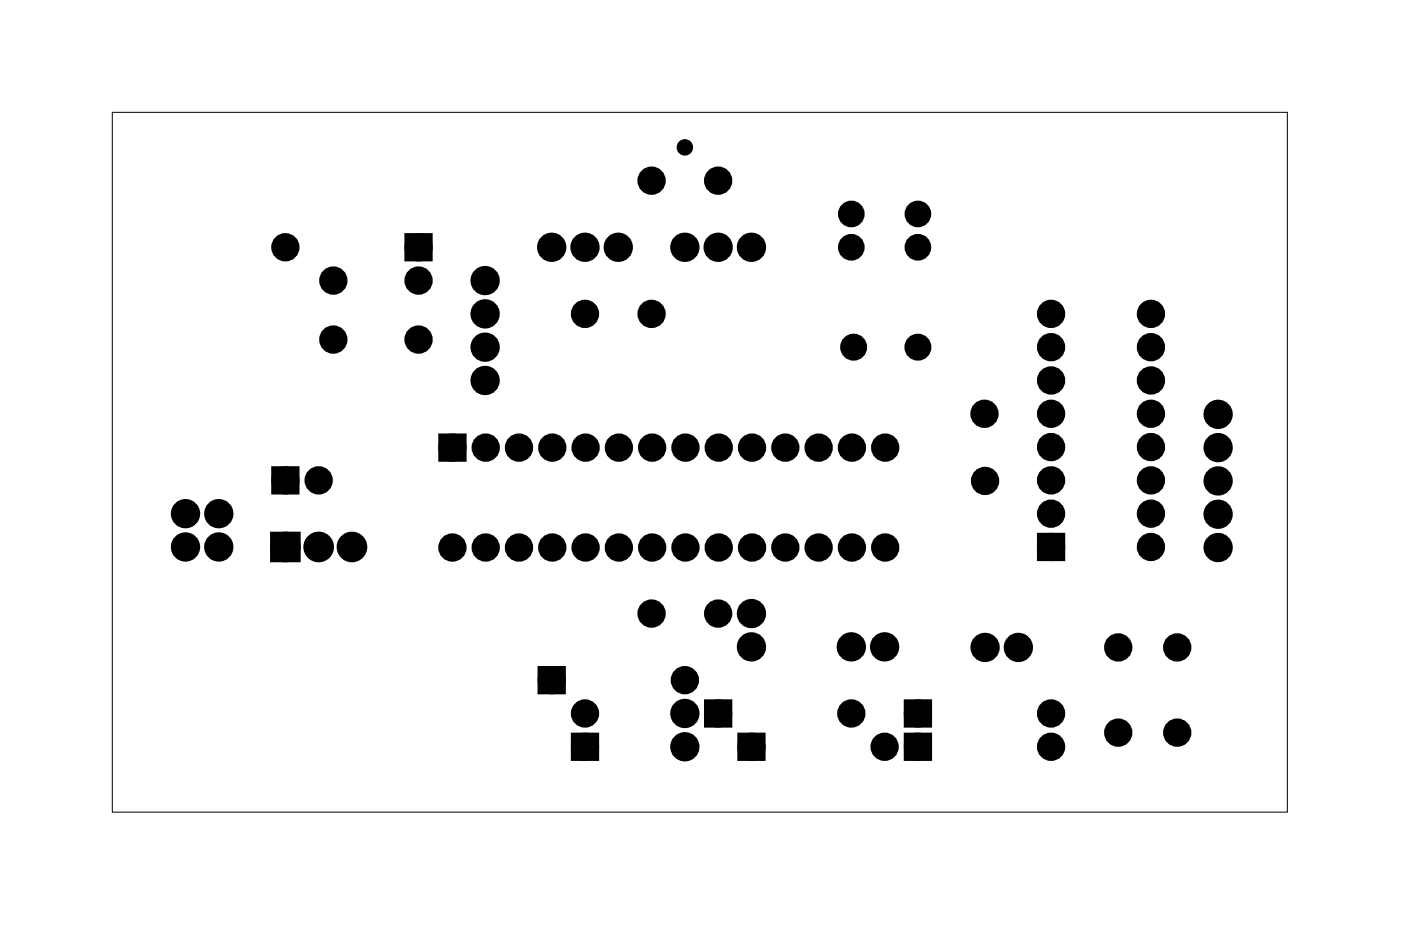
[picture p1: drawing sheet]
<svg xmlns="http://www.w3.org/2000/svg" width="107mm" height="71mm" viewBox="0 0 107 71" stroke-linecap="round" stroke-linejoin="round" font-family="sans-serif">
<path d="M8.6 8.6h89.6v53.3h-89.6z" fill="none" stroke="#000" stroke-width=".08"/>
<g fill="#000">
<circle cx="21.8" cy="18.9" r=".7"/>
<circle cx="31.9" cy="18.9" r=".7"/>
<circle cx="42.1" cy="18.9" r=".74"/>
<circle cx="44.6" cy="18.9" r=".74"/>
<circle cx="47.2" cy="18.9" r=".74"/>
<circle cx="49.7" cy="13.8" r=".7"/>
<circle cx="52.3" cy="18.9" r=".74"/>
<circle cx="52.3" cy="11.2" r=".35"/>
<circle cx="54.8" cy="13.8" r=".7"/>
<circle cx="54.8" cy="18.9" r=".74"/>
<circle cx="57.3" cy="18.9" r=".74"/>
<circle cx="65" cy="16.3" r=".64"/>
<circle cx="65" cy="18.9" r=".64"/>
<circle cx="70" cy="16.3" r=".64"/>
<circle cx="70" cy="18.9" r=".64"/>
<circle cx="14.2" cy="39.2" r=".74"/>
<circle cx="16.7" cy="39.2" r=".74"/>
<circle cx="21.8" cy="36.6" r=".7"/>
<circle cx="24.3" cy="36.6" r=".7"/>
<circle cx="25.4" cy="21.4" r=".7"/>
<circle cx="25.4" cy="25.9" r=".7"/>
<circle cx="31.9" cy="21.4" r=".7"/>
<circle cx="31.9" cy="25.9" r=".7"/>
<circle cx="34.5" cy="34.1" r=".7"/>
<circle cx="37" cy="21.4" r=".74"/>
<circle cx="37" cy="29" r=".74"/>
<circle cx="37" cy="26.5" r=".74"/>
<circle cx="37" cy="23.9" r=".74"/>
<circle cx="37.1" cy="34.1" r=".7"/>
<circle cx="39.6" cy="34.1" r=".7"/>
<circle cx="42.1" cy="34.1" r=".7"/>
<circle cx="44.6" cy="23.9" r=".7"/>
<circle cx="44.7" cy="34.1" r=".7"/>
<circle cx="47.2" cy="34.1" r=".7"/>
<circle cx="49.7" cy="23.9" r=".7"/>
<circle cx="49.8" cy="34.1" r=".7"/>
<circle cx="52.3" cy="34.1" r=".7"/>
<circle cx="54.8" cy="34.1" r=".7"/>
<circle cx="57.4" cy="34.1" r=".7"/>
<circle cx="59.9" cy="34.1" r=".7"/>
<circle cx="62.5" cy="34.1" r=".7"/>
<circle cx="65" cy="34.1" r=".7"/>
<circle cx="65.1" cy="26.5" r=".65"/>
<circle cx="67.5" cy="34.1" r=".7"/>
<circle cx="70" cy="26.5" r=".65"/>
<circle cx="75.1" cy="31.6" r=".7"/>
<circle cx="75.2" cy="36.7" r=".7"/>
<circle cx="80.2" cy="39.2" r=".7"/>
<circle cx="80.2" cy="29" r=".7"/>
<circle cx="80.2" cy="34.1" r=".7"/>
<circle cx="80.2" cy="26.5" r=".7"/>
<circle cx="80.2" cy="23.9" r=".7"/>
<circle cx="80.2" cy="36.6" r=".7"/>
<circle cx="80.2" cy="31.6" r=".7"/>
<circle cx="87.8" cy="39.2" r=".7"/>
<circle cx="87.8" cy="29" r=".7"/>
<circle cx="87.8" cy="34.1" r=".7"/>
<circle cx="87.8" cy="26.5" r=".7"/>
<circle cx="87.8" cy="23.9" r=".7"/>
<circle cx="87.8" cy="36.6" r=".7"/>
<circle cx="87.8" cy="31.6" r=".7"/>
<circle cx="92.9" cy="34.1" r=".74"/>
<circle cx="92.9" cy="39.2" r=".74"/>
<circle cx="92.9" cy="31.6" r=".74"/>
<circle cx="92.9" cy="36.7" r=".74"/>
<circle cx="14.2" cy="41.7" r=".74"/>
<circle cx="16.7" cy="41.7" r=".74"/>
<circle cx="21.8" cy="41.7" r=".79"/>
<circle cx="24.3" cy="41.7" r=".79"/>
<circle cx="26.9" cy="41.7" r=".79"/>
<circle cx="34.5" cy="41.8" r=".7"/>
<circle cx="37.1" cy="41.8" r=".7"/>
<circle cx="39.6" cy="41.8" r=".7"/>
<circle cx="42.1" cy="51.9" r=".7"/>
<circle cx="42.1" cy="41.8" r=".7"/>
<circle cx="44.6" cy="54.4" r=".7"/>
<circle cx="44.6" cy="57" r=".7"/>
<circle cx="44.7" cy="41.8" r=".7"/>
<circle cx="47.2" cy="41.8" r=".7"/>
<circle cx="49.7" cy="46.8" r=".7"/>
<circle cx="49.8" cy="41.8" r=".7"/>
<circle cx="52.3" cy="54.4" r=".74"/>
<circle cx="52.3" cy="57" r=".74"/>
<circle cx="52.3" cy="51.9" r=".7"/>
<circle cx="52.3" cy="41.8" r=".7"/>
<circle cx="54.8" cy="54.4" r=".7"/>
<circle cx="54.8" cy="46.8" r=".7"/>
<circle cx="54.8" cy="41.8" r=".7"/>
<circle cx="57.3" cy="57" r=".7"/>
<circle cx="57.3" cy="46.8" r=".74"/>
<circle cx="57.3" cy="49.3" r=".74"/>
<circle cx="57.4" cy="41.8" r=".7"/>
<circle cx="59.9" cy="41.8" r=".7"/>
<circle cx="62.5" cy="41.8" r=".7"/>
<circle cx="65" cy="54.4" r=".7"/>
<circle cx="65" cy="49.3" r=".74"/>
<circle cx="65" cy="41.8" r=".7"/>
<circle cx="67.5" cy="57" r=".7"/>
<circle cx="67.5" cy="49.3" r=".74"/>
<circle cx="67.5" cy="41.8" r=".7"/>
<circle cx="70" cy="57" r=".7"/>
<circle cx="70" cy="54.4" r=".7"/>
<circle cx="75.2" cy="49.4" r=".74"/>
<circle cx="77.7" cy="49.4" r=".74"/>
<circle cx="80.2" cy="57" r=".7"/>
<circle cx="80.2" cy="54.4" r=".7"/>
<circle cx="80.2" cy="41.7" r=".7"/>
<circle cx="85.3" cy="49.4" r=".7"/>
<circle cx="85.3" cy="55.9" r=".7"/>
<circle cx="87.8" cy="41.7" r=".7"/>
<circle cx="89.8" cy="55.9" r=".7"/>
<circle cx="89.8" cy="49.4" r=".7"/>
<circle cx="92.9" cy="41.8" r=".74"/>
</g>
<g fill="none" stroke="#000" stroke-width=".76" stroke-linecap="butt">
<path d="M31.2 18.2h1.4v1.4h-1.4zM21.1 35.9h1.4v1.4h-1.4zM33.8 33.4h1.4v1.4h-1.4zM21 40.9h1.6v1.6h-1.6zM41.4 51.2h1.4v1.4h-1.4zM43.9 56.3h1.4v1.4h-1.4zM54.1 53.7h1.4v1.4h-1.4zM56.6 56.3h1.4v1.4h-1.4zM69.3 53.7h1.4v1.4h-1.4zM69.3 56.3h1.4v1.4h-1.4zM79.5 41h1.4v1.4h-1.4z"/>
<circle cx="21.8" cy="18.9" r=".7"/>
<circle cx="31.9" cy="18.9" r=".7"/>
<circle cx="42.1" cy="18.9" r=".74"/>
<circle cx="44.6" cy="18.9" r=".74"/>
<circle cx="47.2" cy="18.9" r=".74"/>
<circle cx="49.7" cy="13.8" r=".7"/>
<circle cx="52.3" cy="18.9" r=".74"/>
<circle cx="54.8" cy="13.8" r=".7"/>
<circle cx="54.8" cy="18.9" r=".74"/>
<circle cx="57.3" cy="18.9" r=".74"/>
<circle cx="65" cy="18.9" r=".64"/>
<circle cx="65" cy="16.3" r=".64"/>
<circle cx="70" cy="16.3" r=".64"/>
<circle cx="70" cy="18.9" r=".64"/>
<circle cx="14.2" cy="39.2" r=".74"/>
<circle cx="16.7" cy="39.2" r=".74"/>
<circle cx="21.8" cy="36.6" r=".7"/>
<circle cx="24.3" cy="36.6" r=".7"/>
<circle cx="25.4" cy="21.4" r=".7"/>
<circle cx="25.4" cy="25.9" r=".7"/>
<circle cx="31.9" cy="21.4" r=".7"/>
<circle cx="31.9" cy="25.9" r=".7"/>
<circle cx="34.5" cy="34.1" r=".7"/>
<circle cx="37" cy="26.5" r=".74"/>
<circle cx="37" cy="29" r=".74"/>
<circle cx="37" cy="21.4" r=".74"/>
<circle cx="37" cy="23.9" r=".74"/>
<circle cx="37.1" cy="34.1" r=".7"/>
<circle cx="39.6" cy="34.1" r=".7"/>
<circle cx="42.1" cy="34.1" r=".7"/>
<circle cx="44.6" cy="23.9" r=".7"/>
<circle cx="44.7" cy="34.1" r=".7"/>
<circle cx="47.2" cy="34.1" r=".7"/>
<circle cx="49.7" cy="23.9" r=".7"/>
<circle cx="49.8" cy="34.1" r=".7"/>
<circle cx="52.3" cy="34.1" r=".7"/>
<circle cx="54.8" cy="34.1" r=".7"/>
<circle cx="57.4" cy="34.1" r=".7"/>
<circle cx="59.9" cy="34.1" r=".7"/>
<circle cx="62.5" cy="34.1" r=".7"/>
<circle cx="65" cy="34.1" r=".7"/>
<circle cx="67.5" cy="34.1" r=".7"/>
<circle cx="75.1" cy="31.6" r=".7"/>
<circle cx="75.2" cy="36.7" r=".7"/>
<circle cx="80.2" cy="36.6" r=".7"/>
<circle cx="80.2" cy="34.1" r=".7"/>
<circle cx="80.2" cy="29" r=".7"/>
<circle cx="80.2" cy="26.5" r=".7"/>
<circle cx="80.2" cy="39.2" r=".7"/>
<circle cx="80.2" cy="23.9" r=".7"/>
<circle cx="80.2" cy="31.6" r=".7"/>
<circle cx="87.8" cy="39.2" r=".7"/>
<circle cx="87.8" cy="34.1" r=".7"/>
<circle cx="87.8" cy="26.5" r=".7"/>
<circle cx="87.8" cy="29" r=".7"/>
<circle cx="87.8" cy="36.6" r=".7"/>
<circle cx="87.8" cy="23.9" r=".7"/>
<circle cx="87.8" cy="31.6" r=".7"/>
<circle cx="92.9" cy="39.2" r=".74"/>
<circle cx="92.9" cy="36.7" r=".74"/>
<circle cx="92.9" cy="31.6" r=".74"/>
<circle cx="92.9" cy="34.1" r=".74"/>
<circle cx="14.2" cy="41.7" r=".74"/>
<circle cx="16.7" cy="41.7" r=".74"/>
<circle cx="21.8" cy="41.7" r=".79"/>
<circle cx="24.3" cy="41.7" r=".79"/>
<circle cx="26.9" cy="41.7" r=".79"/>
<circle cx="34.5" cy="41.8" r=".7"/>
<circle cx="37.1" cy="41.8" r=".7"/>
<circle cx="39.6" cy="41.8" r=".7"/>
<circle cx="42.1" cy="51.9" r=".7"/>
<circle cx="42.1" cy="41.8" r=".7"/>
<circle cx="44.6" cy="57" r=".7"/>
<circle cx="44.6" cy="54.4" r=".7"/>
<circle cx="44.7" cy="41.8" r=".7"/>
<circle cx="47.2" cy="41.8" r=".7"/>
<circle cx="49.7" cy="46.8" r=".7"/>
<circle cx="49.8" cy="41.8" r=".7"/>
<circle cx="52.3" cy="54.4" r=".74"/>
<circle cx="52.3" cy="57" r=".74"/>
<circle cx="52.3" cy="51.9" r=".7"/>
<circle cx="52.3" cy="41.8" r=".7"/>
<circle cx="54.8" cy="54.4" r=".7"/>
<circle cx="54.8" cy="46.8" r=".7"/>
<circle cx="54.8" cy="41.8" r=".7"/>
<circle cx="57.3" cy="57" r=".7"/>
<circle cx="57.3" cy="46.8" r=".74"/>
<circle cx="57.3" cy="49.3" r=".74"/>
<circle cx="57.4" cy="41.8" r=".7"/>
<circle cx="59.9" cy="41.8" r=".7"/>
<circle cx="62.5" cy="41.8" r=".7"/>
<circle cx="65" cy="54.4" r=".7"/>
<circle cx="65" cy="49.3" r=".74"/>
<circle cx="65" cy="41.8" r=".7"/>
<circle cx="67.5" cy="57" r=".7"/>
<circle cx="67.5" cy="49.3" r=".74"/>
<circle cx="67.5" cy="41.8" r=".7"/>
<circle cx="70" cy="54.4" r=".7"/>
<circle cx="70" cy="57" r=".7"/>
<circle cx="75.2" cy="49.4" r=".74"/>
<circle cx="77.7" cy="49.4" r=".74"/>
<circle cx="80.2" cy="57" r=".7"/>
<circle cx="80.2" cy="54.4" r=".7"/>
<circle cx="80.2" cy="41.7" r=".7"/>
<circle cx="85.3" cy="49.4" r=".7"/>
<circle cx="85.3" cy="55.9" r=".7"/>
<circle cx="87.8" cy="41.7" r=".7"/>
<circle cx="89.8" cy="49.4" r=".7"/>
<circle cx="89.8" cy="55.9" r=".7"/>
<circle cx="92.9" cy="41.8" r=".74"/>
</g>
<g fill="none" stroke="#000" stroke-width=".75" stroke-linecap="butt">
<circle cx="65.1" cy="26.5" r=".65"/>
<circle cx="70" cy="26.5" r=".65"/>
</g>
<circle cx="52.3" cy="11.2" r=".35" fill="none" stroke="#000" stroke-width=".55"/>
<path d="M31.2 18.2h1.4v1.4h-1.4zM21.1 35.9h1.4v1.4h-1.4zM33.8 33.4h1.4v1.4h-1.4zM21 40.9h1.6v1.6h-1.6zM41.4 51.2h1.4v1.4h-1.4zM43.9 56.3h1.4v1.4h-1.4zM54.1 53.7h1.4v1.4h-1.4zM56.6 56.3h1.4v1.4h-1.4zM69.3 53.7h1.4v1.4h-1.4zM69.3 56.3h1.4v1.4h-1.4zM79.5 41h1.4v1.4h-1.4z" fill="#000"/>
</svg>
